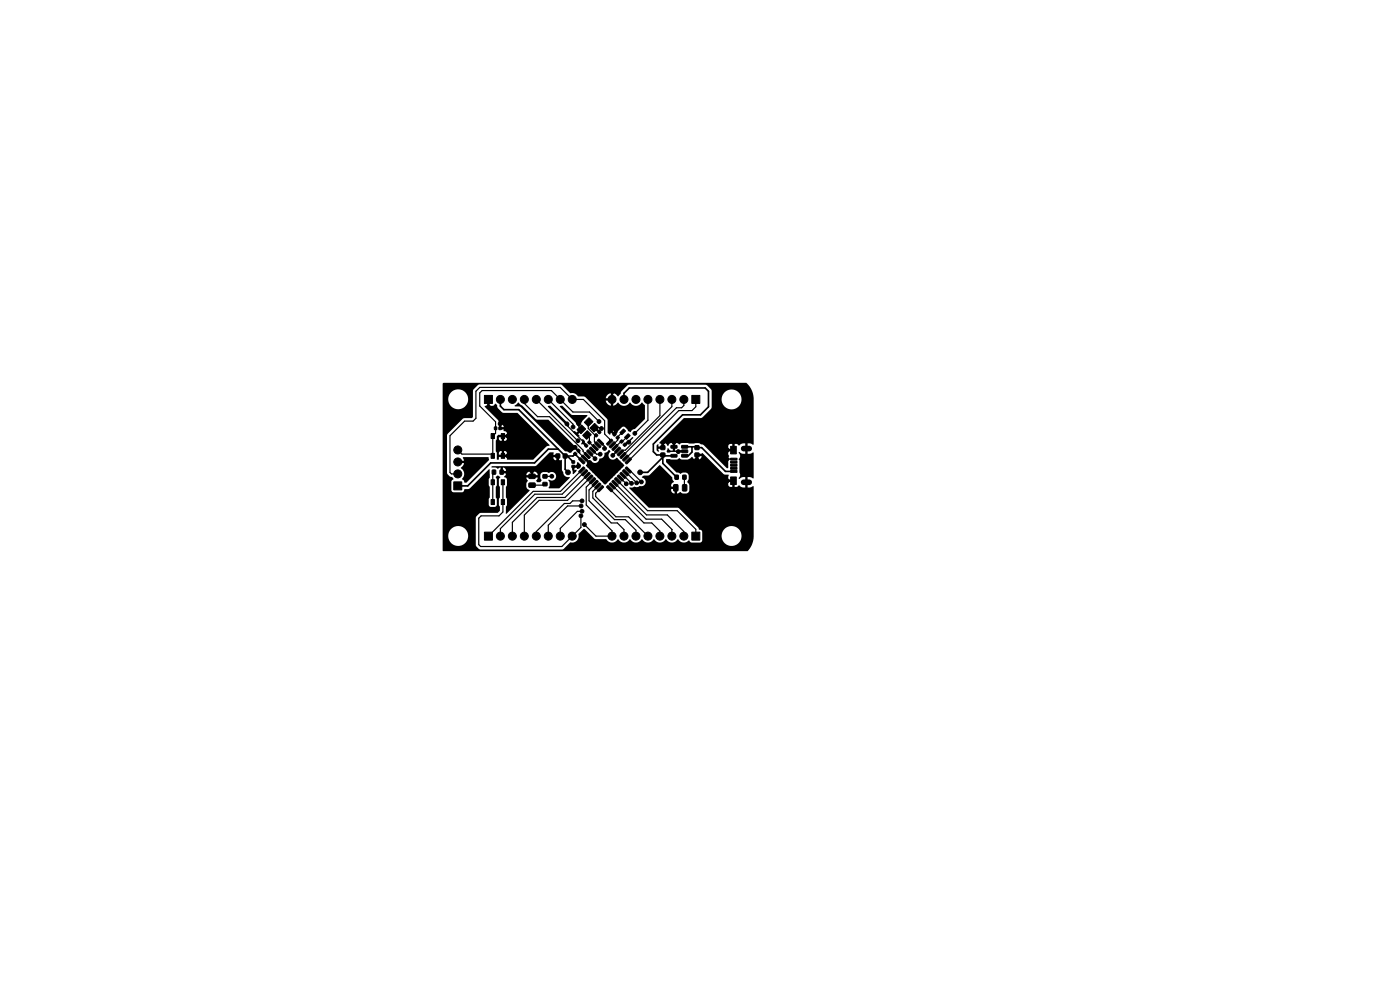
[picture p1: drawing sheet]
<svg xmlns="http://www.w3.org/2000/svg" width="297mm" height="210mm" viewBox="0 0 297 210" stroke-linecap="round" stroke-linejoin="round" font-family="sans-serif">
<g fill="#000" stroke="#000" stroke-width=".21">
<path d="M104.2 92h.7v1h-.7zM104.2 96.2h.7v1h-.7zM104.4 99.7h.7v.9h-.7zM102.8 83.9h1.7v1.7h-1.7zM104.9 90.6h.5v.5h-.5zM105.9 90.6h.4v.5h-.4zM106.1 99.7h.7v.9h-.7zM106.3 92h.7v1h-.7zM106.3 96.2h.7v1h-.7zM118 96.3h.7v.8h-.7zM119.5 96.3h.8v.8h-.8zM121.9 96l.5 .2-.3 .4-.4-.3z"/>
<path d="M121.3 97.8h.6v.4h-.6zM121.3 98.7h.6v.5h-.6zM122.4 95.5l.3-.3 .4 .5-.4 .2zM122.8 97.3l.4-.2 .9 .9v.2l-.4 .2-.9-.9zM122.4 91.1l1-.9 .8 .8-.9 1zM123.6 96.6h.1l.9 .9-.2 .3h-.1l-.9-.9zM123.7 99.1h.2l.2 .3-1.1 .9-.2-.3zM124.1 96h.2l.9 .9-.2 .3h-.2l-.9-.8zM124.3 99.6h.1l.2 .4-1 .9-.2-.3zM124.6 91.4l.8 .8-.9 1-.9-.9zM124 94.4l.4-.2 .3 .4-.4 .3zM124.5 95.6l.4-.2 .8 .9v.2l-.3 .2-.9-.9z"/>
<path d="M124.9 88.6l.9 .9-1 .9-.8-.8zM125.1 95.1l.3-.2 .9 .9v.1l-.3 .2-.9-.9zM124.7 93.7l.4-.2 .3 .4-.4 .3zM125.8 94.3h.2l.9 .9-.2 .3h-.2l-.9-.8zM126.3 92l.5 .3-.3 .4-.4-.3zM125.2 90.8l.9-1 .9 .9-1 .9zM126.4 93.7h.2l.8 .9-.1 .4h-.2l-.9-.9zM126.8 91.5l.4-.2 .3 .4-.4 .3zM127 93.2h.1l.9 .9-.2 .3h-.1l-.9-.9zM129.6 93.2h.2l.2 .3-1.1 .9-.2-.3zM130.2 93.7h.1l.2 .4-1 .9-.2-.3zM130.3 91.8h.2l.2 .3-.4 .4-.3-.3z"/>
<path d="M130.7 94.3h.2l.2 .3-1 1-.3-.4zM130.7 92.8l.4-.3 .3 .3-.4 .4-.3-.2zM131.3 94.9h.2l.2 .3-1.1 .9-.2-.3zM131.5 93.6l.4-.3 .3 .3-.4 .4-.3-.2zM131.9 95.4h.1l.2 .4-1 .9-.2-.3zM132.3 99.6h.2l.8 .9-.1 .4h-.2l-.9-.9zM132.4 96h.2l.2 .3-1 1-.3-.4zM132.5 94h.2l.2 .3-.4 .4-.3-.3zM132.3 91l.4 .4-.8 .8-.4-.4zM132.9 99.1h.1l.9 .9-.2 .3h-.1l-.9-.9zM132.1 97.5l.9-1 .4 .3-1 1-.3-.2zM133.6 97.1h.1l.2 .4-1 .9-.2-.3z"/>
<path d="M132.5 92.8l.8-.8 .4 .4-.8 .8zM140.2 96.1h.8v.8h-.8zM140.2 94.6h.8v.7h-.8zM142.4 94.5h1.1l.1 .5-1.2 .1zM142.4 96.4h1.1l.1 .5-1.2 .1zM144.6 96.4h1.2l.1 .5-1.2 .1zM144.6 95.5l1.2-.1 .1 .5-1.2 .1zM144.6 94.5h1.2l.1 .5-1.2 .1zM146.8 83.9h1.7v1.7h-1.7zM147.5 94.6h.8v.7h-.8zM147.5 96.1h.8v.8h-.8zM155 94.7h1.2v1.6h-1.2z"/>
<path d="M155 99.2h1.3v.4h-1.3zM155 98.5h1.3v.4h-1.3zM155 97.8h1.3v.5h-1.3zM155 97.2h1.3v.4h-1.3zM96.3 102.2h1.7v1.7h-1.7zM102.8 112.9h1.7v1.7h-1.7zM104.2 106h.7v1h-.7zM104.2 101.8h.7v1h-.7zM106.3 106h.7v1h-.7zM106.3 101.8h.7v1h-.7zM112.2 100.6h1.2l.2 .2-.1 .6-.2 .1h-1l-.1-.2zM112.2 102.5l1.2-.1 .2 .3-.1 .6-.2 .1h-1l-.1-.2z"/>
<path d="M115.2 100.7h.8v.7h-.8zM115.2 102.4h.8v.6h-.8zM123.9 101.1l1-.9 .3 .2-.9 1.1-.4-.2zM124.5 101.7l.9-.9 .4 .2-1 1-.3-.2zM126 101.3h.1l.2 .4-1 .9-.3-.3zM126.5 101.9h.2l.2 .3-1 1-.3-.4zM127.1 102.5h.2l.2 .3-1.1 .9-.2-.3zM127.7 103h.1l.2 .4-1 .9-.3-.3zM128.9 103h.2l.9 .9-.2 .4h-.2l-.9-.9zM129.5 102.5h.1l.9 .9-.2 .3h-.1l-.9-.9zM129.8 102.1l.4-.2 .9 .9v.2l-.4 .2-.9-.9zM130.6 101.3h.2l.9 .9-.2 .4h-.2l-.9-.9z"/>
<path d="M131.2 100.8h.1l.9 .9-.2 .3h-.1l-.9-.9zM131.7 100.2h.2l.9 .9-.2 .4h-.2l-.9-.9zM142.9 102.9l.7-.1 .2 .1 .1 1-.2 .3h-.6l-.2-.2zM143.2 100.8h.7v.8h-.7zM144.8 102.9l.7-.1 .2 .1v1l-.1 .3h-.6l-.2-.2zM144.8 100.8h.7v.8h-.7zM146.8 112.9h1.7v1.7h-1.7zM155 101.2h1.2v1.6h-1.2zM155 99.8h1.3v.4h-1.3z"/>
<circle cx="97.1" cy="95.5" r=".85"/>
<circle cx="97.1" cy="98" r=".85"/>
<circle cx="98.9" cy="98" r=".4"/>
<circle cx="103.6" cy="86.3" r=".4"/>
<circle cx="106.1" cy="89.9" r=".4"/>
<circle cx="106.2" cy="84.7" r=".85"/>
<circle cx="107.7" cy="96.7" r=".4"/>
<circle cx="107.7" cy="92.5" r=".4"/>
<circle cx="108.7" cy="84.7" r=".85"/>
<circle cx="111.2" cy="84.7" r=".85"/>
<circle cx="112.8" cy="99.9" r=".4"/>
<circle cx="113.8" cy="84.7" r=".85"/>
<circle cx="116.3" cy="84.7" r=".85"/>
<circle cx="118.3" cy="97.9" r=".4"/>
<circle cx="118.9" cy="84.7" r=".85"/>
<circle cx="120.3" cy="89.9" r=".4"/>
<circle cx="121.4" cy="84.7" r=".85"/>
<circle cx="121.6" cy="90.6" r=".4"/>
<circle cx="122" cy="94.9" r=".4"/>
<circle cx="122.6" cy="93.5" r=".4"/>
<circle cx="122.7" cy="98.9" r=".4"/>
<circle cx="122.8" cy="89.9" r=".4"/>
<circle cx="125" cy="98.1" r=".4"/>
<circle cx="126.2" cy="97.3" r=".4"/>
<circle cx="127.1" cy="89.4" r=".4"/>
<circle cx="127.3" cy="96.4" r=".4"/>
<circle cx="127.6" cy="90.9" r=".4"/>
<circle cx="128.2" cy="95.1" r=".4"/>
<circle cx="129.8" cy="84.7" r=".85"/>
<circle cx="129.9" cy="83.1" r=".4"/>
<circle cx="130" cy="96.6" r=".4"/>
<circle cx="130.6" cy="91.2" r=".4"/>
<circle cx="132.4" cy="84.7" r=".85"/>
<circle cx="133.4" cy="93.8" r=".4"/>
<circle cx="134.7" cy="91.9" r=".4"/>
<circle cx="134.9" cy="84.7" r=".85"/>
<circle cx="137.5" cy="84.7" r=".85"/>
<circle cx="140" cy="84.7" r=".85"/>
<circle cx="140.6" cy="93.9" r=".4"/>
<circle cx="142.5" cy="84.7" r=".85"/>
<circle cx="143" cy="93.8" r=".4"/>
<circle cx="143.9" cy="95.8" r=".4"/>
<circle cx="145.1" cy="84.7" r=".85"/>
<circle cx="147.8" cy="97.5" r=".4"/>
<circle cx="154.2" cy="97.4" r=".4"/>
<circle cx="154.3" cy="95.5" r=".4"/>
<circle cx="97.1" cy="100.5" r=".85"/>
<circle cx="106.2" cy="113.7" r=".85"/>
<circle cx="107.7" cy="100.2" r=".4"/>
<circle cx="108.7" cy="113.7" r=".85"/>
<circle cx="111.2" cy="113.7" r=".85"/>
<circle cx="113.8" cy="113.7" r=".85"/>
<circle cx="116.3" cy="113.7" r=".85"/>
<circle cx="117.1" cy="101" r=".4"/>
<circle cx="118.9" cy="113.7" r=".85"/>
<circle cx="120.5" cy="100.2" r=".5"/>
<circle cx="121.4" cy="113.7" r=".85"/>
<circle cx="123.2" cy="109.4" r=".4"/>
<circle cx="123.3" cy="107.3" r=".4"/>
<circle cx="123.5" cy="108.5" r=".4"/>
<circle cx="123.5" cy="106.2" r=".4"/>
<circle cx="124" cy="111.3" r=".4"/>
<circle cx="129.8" cy="113.7" r=".85"/>
<circle cx="132.4" cy="113.7" r=".85"/>
<circle cx="132.9" cy="102.6" r=".4"/>
<circle cx="134" cy="102.5" r=".4"/>
<circle cx="134.9" cy="113.7" r=".85"/>
<circle cx="135.1" cy="102.4" r=".4"/>
<circle cx="135.8" cy="100.2" r=".5"/>
<circle cx="136.1" cy="102.2" r=".4"/>
<circle cx="137.5" cy="113.7" r=".85"/>
<circle cx="140" cy="113.7" r=".85"/>
<circle cx="142" cy="103.5" r=".4"/>
<circle cx="142.5" cy="113.7" r=".85"/>
<circle cx="145.1" cy="113.7" r=".85"/>
<circle cx="154.3" cy="102" r=".4"/>
</g>
<path d="M157.8 95.2h1.2M157.8 102.3h1.2" fill="none" stroke="#000" stroke-width="1.2"/>
<path d="M106.2 84.7v1.5l.7 .7h3.2l9.8 9.8M118.4 95.3h-2.1l-2.9 2.9h-9.3l-4.9 4.9h-2.1M119.9 96.7h1.7l.4-.4 1.4 1.5M119.9 96.7v2.9l.6 .6M120.3 96.7l1.3 1.3M132.4 84.7v-1.3l1.1-1.1h16.1l.7 .7v3.3l-1.7 1.7h-3.8l-6.2 6.2v1.6l.7 .7h1.3M140.6 96.5l.2 .2h2.2M140.6 96.5v1.8l2.9 2.9M140.6 97l-3.2 3.2h-1.6M145.3 94.8h2.4l.2 .2h1l5 5h1.8M146.7 94.8l.1 1.1-.8 .8h-.7" fill="none" stroke="#000" stroke-width=".35"/>
<g fill="none" stroke="#000" stroke-width=".25">
<path d="M97.1 98h1.8M97.1 95.5l.9 .8h6.5M98.9 98h.1M103.6 84.7v1.6M106.1 89.9v.9M106.7 96.7h1M106.7 92.5h1M111.2 84.7v.9l2.8 2.8h2.6l7.1 7.1v.3l.9 .8M112.8 99.9l.1 1.1M113.8 84.7l8.8 8.8M116.3 84.7l5.3 5.3v.6M118.3 96.7v1.2"/>
<path d="M120.3 89.9v.3l4.1 4.1v.2M121.6 98h.1M122 94.9l.7 .7v.3l2.3 2.2M122.6 93.5h.1M122.7 98.9l-1.1 .1M122.8 89.9v.7l.5 .5M123.4 99.7l-4.5 4.5h-5.8l-9.5 9.5M123.7 93.7h.1M124.5 92.3l.5 .5v1.1l1.3 1M124.6 96.6h.1M124.9 89.5l-.1 1.4 1.4 1.4h.3l-.4 .4v1l.7 .7M125.1 96.1l1.1 1.2"/>
<path d="M125.7 95.5l.8 .9h.8M126.1 90.7h1.4l.2 .2-.6 .5v.3M127.1 89.4l-2-2h-3.6l-4.5-4.6h-14.7l-.5 .6v2.7l3.3 3.4v2.4l-.6 .6v4.2M127.4 93.8h.1M127.4 93.8l.8 .9v.4M129.3 93.8v-.7l-1-1v-2.9l-4.5-4.5h-2.4l-2.6-2.5h-17l-.8 .8v5.7l-.6 .6h-1.8l-3.1 3.1v7.8l.3 .3h1.3M129.9 83.1l-.1 1.6M130.5 94.9h.1M130.6 91.2l-.2 .2v.8M131.1 95.5l-1.1 1.1M132.1 91.6l-1.1 1.1v.7l-1 1-.1-.1M133.1 92.6l-2.6 2.3"/>
<path d="M133.3 99.7h.2l2.6 2.5M133.4 93.8l-.5 .5h-.4M137.5 84.7v4.4l-2.8 2.8M140 84.7v3.5l-7.3 7.3h-.5l-.6 .6M140.6 93.9v1.1M142.5 84.7v1.6l-10.3 10.3h.2M143 93.8v1M143 93.8h.1M145.1 84.7v1.3l-.5 .5h-1.1l-10.8 10.7M145.3 95.7l-1.4 .1M147.6 84.7v1.6l-.8 .8h-2.8l-10.7 10.7M147.9 96.5l-.1 1"/>
<path d="M154.2 97.4h.1M154.2 97.4h1.5M155.6 95.5h-1.3M104.8 100.1l-.3 .3v6.1M106.4 100.1l1.3 .1M106.7 102.3v6.3l-.8 .8h-3.8l-.5 .5v5.6l.4 .4h17.2l4-4v-2.5M115.6 102.7l-.2 .2h-2.5M115.6 101h1.4M117.1 101h-.1M123.3 107.3h-2.9l-4.1 4.1v2.3M123.5 108.5h-1l-3.6 3.6v1.6M123.5 106.2h-2l-.6 .6h-1.2l-5.9 6v.9"/>
<path d="M123.5 108.5h.1M124 100.3h-.2l-4.5 4.5h-5.8l-7.3 7.3v1.6M124.6 100.8l-4.7 4.7h-5.9l-5.3 5.3v2.9M125.1 101.4l-4.7 4.7h-6l-3.2 3.2v4.4M125.6 102h.1M125.7 102l-1.3 1.3v3.8l5.4 5.5v1.1h-3.4l-2.4-2.4M125.7 102v.1M126.3 102.5l-1.3 1.4v2.3l4.7 4.7h1.3l1.4 1.4v1.4M126.8 103.1l-1 1.1v1.4l4.6 4.6h2.3l2.2 2.3v1.2M127.4 103.7l-1 .9v.7l4.3 4.3h2.7l4.1 4.1M129.3 103.7l7.3 7.2h1.7l1.7 1.8v1M129.9 103.1l7.2 7h3.3l2.2 2.2-.1 1.4"/>
<path d="M130.5 102.5l6.7 6.7h4.4l3.5 3.5v1M130.5 102.5h.1M131 102l6.4 6.3h6.3l3.9 4v1.4M131 102h.1M131.6 101.4l1.3 1.2M132.2 100.8l1.8 1.7M132.7 100.3h.2l2.2 2.1M143.4 103.5h-1.4M145.2 101.2v2.3M154.5 102h.1M155.6 102h-1.3"/>
</g>
<g fill="#000">
<path d="M96.9 97.8l1.5-.1-.2-.6 .1-.1h5.4v.6l-4.7 4.8h-.5l-.1-.4-.4-.3 .1-.2a1.43 1.43 0 0 0-.3-2.2l.5-.6 .1-.5h-1.4zM103.4 84.5l.5 .1v1.5h.7l.5-.5 .4 .3 .1 .7 1 .9 3.2 .1 6.8 6.8-.7 .4-2.8 2.7h-5.4l-.2-.5h-1.7v.5l-.4-.1v-1h2.1v-.3a.5 .5 0 0 0-.6-.4v.7h-.5v-.7a.51 .51 0 0 0-.6 .4v.3h-.4l-.2-.7v-2.2l.2-.4h.4a.51 .51 0 0 0 .6 .4h.5a.51 .51 0 0 0 .6-.4v-.3h-.6v.7h-.5v-.7h-.6v.3h-.4v-.6l.3-.3h1.8v-.3a.68 .68 0 0 0-.7-.5l.1-.3h-.9l-.1-.1v-.4h1l-.2-.3-.3-.3-.1 .6h-.4l-.3-1.5-2.8-2.9 .1-.1h.5zM109.2 86l.8-.6 3.8 3.6h2.5l6.7 6.7 .1 .5h-.2l-.9-1-.9 .8-1.2-.3-9.4-9.3-.4-.2h-.8zM116.3 86.1h.5l3.9 3.9-.1 .5h-.1l-4.3-4.2zM104.3 98.9h9.1l.5-.2 1.6-1.7h1.9a.7 .7 0 0 0 .7 .7v-.7h-2.6l1.1-1h.8v.5h1.1l.1 1.2 .6-.1v2l.3 .6a1.09 1.09 0 0 0 1.4 1l-.1 .2-2.2 2.2h-2.2l.2-1.2-.3-.5 .2-.1a.91 .91 0 0 0 1.5-.7 .91 .91 0 0 0-1.4-.9l-.2 .1-.4-.2h-.7l-.4 .2-.3 .4 .1 .8a.41 .41 0 0 1 .2 .5 .41 .41 0 0 1-.3 .3h-.6l-.3-.3 .4-.7h-2.4l.3 .7-.3 .5v.8l.2 .5 .4 .1v.2l-4.8 4.9-.2-.1v-1.4l.2-.4v-1.2l-.2-.4v-2.2l.2-.4v-1.2l-.5-.6 .3-.3h6.8a.74 .74 0 0 0-.7-.8l-.3 .1v.7h-.5v-.8l-.7 .2-.2 .6h-4.4v-.4l-1.1-.1v-.4h1.1a.69 .69 0 0 0-.6-.7v.7h-.5v-.7h-.3a.43 .43 0 0 1-.7 0h-.9zM118.8 86.1h.5l2 1.9h3.2l.1 .2-1 1.1-.2 .3-.9 .7-.5-.7-3.2-3.3zM121.4 98.8l1-.1v-.6l.2-.1 .7 .7-.8 .8-.1-.3h-.5v.5l.3-.1 .1 .2-.7 .8-.1-.1-.1-.9zM121.6 91.5l.3-.1 .4 .3 1-.9 .3 .3-.9 1 .3 .4-.1 .1-.4-.1-.9-.8zM123.5 93.2l.6 .3-.1 .3 .6 .8-.2 .2-.8-.6-.2 .1-.1-.1zM125.8 90.6l.4-.1 1.2 1.1v.1l-.2 .2-.7-.4-.7-.7zM124.6 97.8l.5 .1a.28 .28 0 0 1 .3-.2 .28 .28 0 0 1 .2 .3 .98 .98 0 0 0 1 .1 .98 .98 0 0 0 .6-.8 1.02 1.02 0 0 0 1.1-1.2l.4-.2 .5-.5 .3 .4-.1 .1a.92 .92 0 0 0 0 1.4 .92 .92 0 0 0 1.4-.2l1.2 1.1a.5 .5 0 0 1 .4 .5 .5 .5 0 0 1-.4 .5l-3.1 3.2a.49 .49 0 0 1-.5 .4 .49 .49 0 0 1-.5-.4l-3.2-3.2a.49 .49 0 0 1-.4-.5 .49 .49 0 0 1 .4-.4zM132.7 93.9l.5-.3 .9-.9 .2 .1-1.8 1.8-.2-.2z"/>
<path d="M93.9 81.3l.2-.1h64.3a4.6 4.6 0 0 1 1.3 2.2l.2 1.3v9.5l-.2 .2-.4-.3h-.7v2.1h.6l.6-.2 .1 .1v5.3l-.2 .1-.4-.3h-.7v2.2h.6l.6-.3 .1 .1-.1 11.3a4.4 4.4 0 0 1-1.2 2.4h-64.6l-.1-3.1h1.2v.3a2.11 2.11 0 0 0 3.4 1.2 2.11 2.11 0 0 0-.4-3.5 2.11 2.11 0 0 0-3 2h-1.2v-21.4h.9v7.9l.6 .7 .5 .2 .3 .4-.4 .5v1.9l.1 .3 .3 .1h1.9l.3-.2 .1-.4 1.1-.1 4.2-4.2 .1 1.8-.2 .4v1.2l.2 .4v2.2l-.2 .4v1.2l.4 .4h.9l.4-.4v-1.2l-.2-.4v-2.2l.2-.4v-1.2l-.2-.4 .1-.2a.48 .48 0 0 1 .8 .2l-.3 .4v1.2l.3 .4v2.2l-.3 .4 .2 2.5-.4 .4h-3.7l-.9 1-.1 5.8 .6 .8 .4 .2h17.4l1.7-1.6a1.43 1.43 0 0 0 1.7-1.7l1.2-1.1 2.3 2.1 2.4 .1a1.45 1.45 0 0 0 2.5 0 1.49 1.49 0 0 0 2.6 0 1.49 1.49 0 0 0 2.5 0 1.49 1.49 0 0 0 2.5 0 1.49 1.49 0 0 0 2.6 0 1.49 1.49 0 0 0 2.5 0 1.51 1.51 0 0 0 2.4 .2l.5 .5h1.8l.5-.4v-.9h4.1v.3a2.11 2.11 0 0 0 3.4 1.2 2.11 2.11 0 0 0-.4-3.5 2.11 2.11 0 0 0-3 2h-4.1v-1a.68 .68 0 0 0-.7-.5l-.2-.5-4.1-4-6.4-.1-3.7-3.7h8.5a.73 .73 0 0 0 .7 .7v-1h-.7v.3h-8.5l-.4-.5 .1-.1h.5l.5-.2a1.03 1.03 0 0 0 1.1-.1h.3a.95 .95 0 0 0 1-.8 .95 .95 0 0 0-.8-1.1l.4-.3 1.2-.1 2.2-2.1 2.6 2.6 .1 .5 .3 .4-.6 .5v.5l1.2 .1v1.4l.8-.3a1.13 1.13 0 0 0 1.8-.3v-1.3h8.3l.3 .4 .5 .1v-1l-.8-.1v.6h-8.3v-.1a.62 .62 0 0 1-.1-1.1v-.8l-.3-.4-.4-.2-.7 .1a.51 .51 0 0 1-.8 0l-.4-.1-2.2-2.1v-.7l2.3 .1 .5-.3 .5 .3h1.3l.9-.6 .5 .5 .8 .1a.72 .72 0 0 0 .7-.7h-.7v.6h-.5v-1.1h1.2l.2-.2 4.4 4.4 1.2 .2-.1 1h1.3l.1 1.6 .5-.1 .4-.3 .6 .5h.7v-2.2l-.8 .1-.4 .3-.2-.1 .3-.8-.1-.5v-2.6a.33 .33 0 0 1 .1-.6v-.4l-.3-.5 .1-.2 .6 .3 .7 .1v-2.3l-.8 .1-.5 .4-.5-.3h-.4l-.1 1.8-.4 .3-.1-.6h-.8v.6a.55 .55 0 0 1 0 .9l.3 .1-.3 .3v1.6l-.3 .1-4.1-4.1h5.2v-1l-.7 .1-.1 .9h-4.4l-.9-.8-.9-.4-2.1 .1-1.5-.1-.6 .3-.4-.3h-.5v1.6l.8-.2 1.5 .3-.1 .2-1.4 .1-.4-.1-2 .1-.2-.3 .3-.6 .5 .4 .5 .1v-1.6h-.5l-.6 .6a.82 .82 0 0 0-.7-.6l-.1 1.2h-1.2l.2 .5-.2 .1-.3-.3v-1l.3-.3v.5h.8v-.7l-.4 .1-.1-.2 5.1-5.2 3.9-.1 2-2 .1-1.7h2.1a2.11 2.11 0 0 0 3.2 1.6 2.11 2.11 0 0 0 0-3.6 2.11 2.11 0 0 0-3.2 1.7v.3h-2.1l-.1-2.2-.8-.9-.5-.2h-16.1l-.5 .2-1.1 1.2-.2 .6-.5 .5-1.1-.7v2.7l.4-.2 .6-.5a1.41 1.41 0 0 0 2.4 0h.1a1.53 1.53 0 0 0 2.2 .3l.4-.3 .6 .5v3l-2.1 2.1-.5 .1-.4 .5-.5-.1-.7-.9-.5-.1-1 1-.1 .4-.7 .5-.7-.6-.1 .4h-.2l-.4-.4v-.4h1.1l.4 .4 .3-.4-.4-.1-1.4 .1-.1-2.5-3.9-3.9h3.6v.1a1.28 1.28 0 0 0 1.1 .9v-1h-4.7l-.5-.5h5.2v-1.1a1.34 1.34 0 0 0-1.1 1.1h-4.1l-.5-.4h-1.3l-.6-.6-1.1-.1-1.6-1.7-.4-.2-17.3 .1-1.1 1-.2 .3v5.6l-.2 .2-1.8 .1-3.3 3.2-.2 .4h-.9v-7.6h1.2a2.12 2.12 0 0 0 2.4 2 2.11 2.11 0 0 0 1.8-2.3 2.11 2.11 0 0 0-2.3-1.9 2.11 2.11 0 0 0-1.9 2.2h-1.2z"/>
</g>
</svg>
